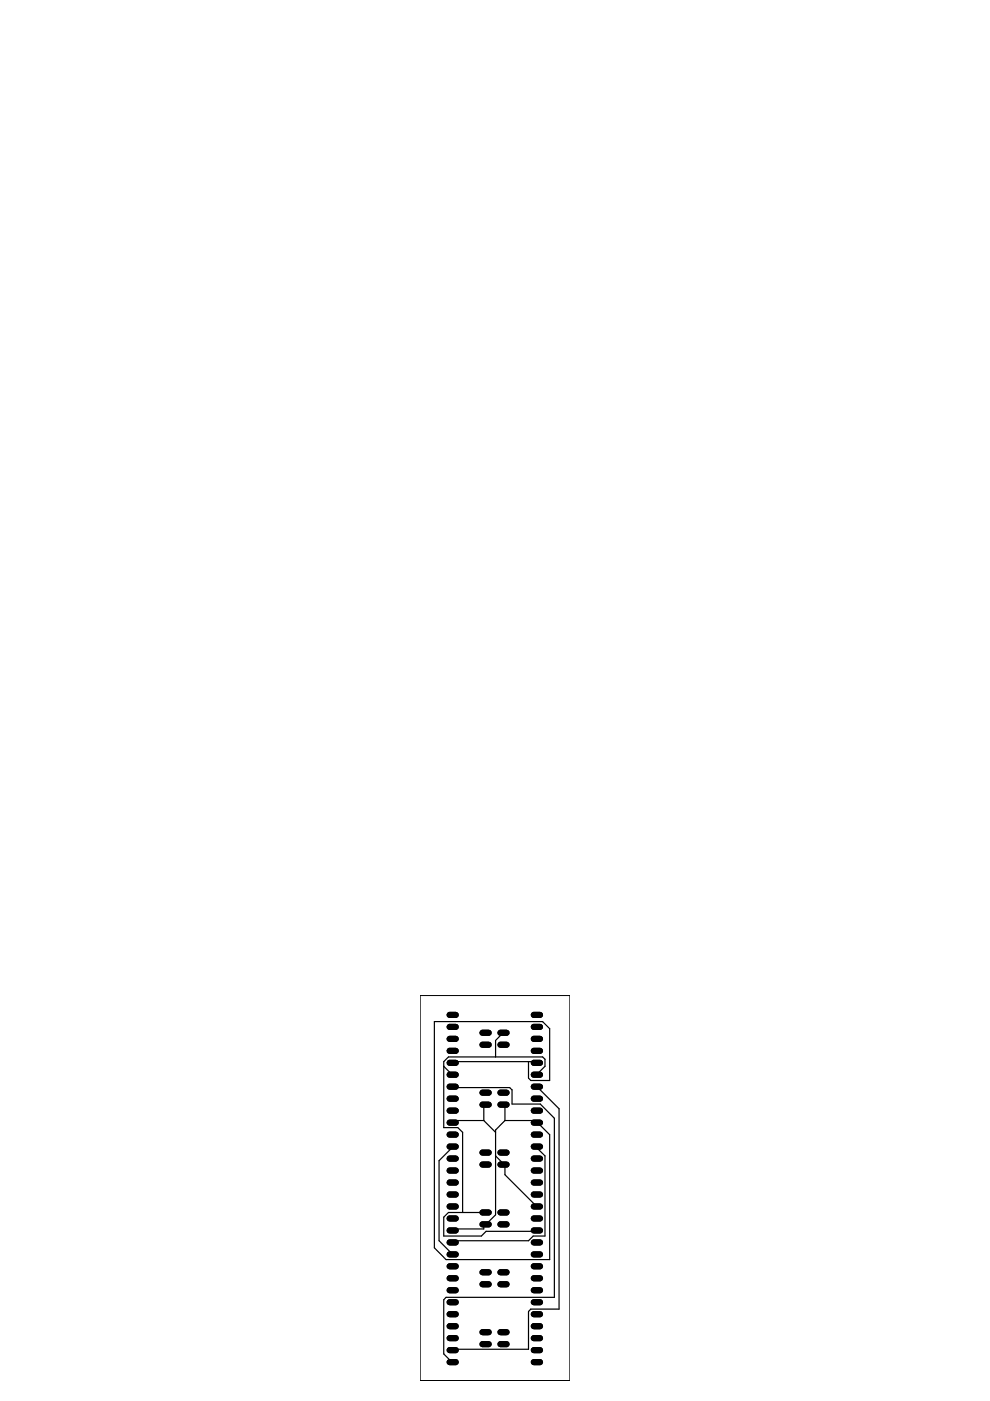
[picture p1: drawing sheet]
<svg xmlns="http://www.w3.org/2000/svg" width="210mm" height="297mm" viewBox="0 0 210 297" stroke-linecap="round" stroke-linejoin="round" font-family="sans-serif">
<g fill="none" stroke="#000" stroke-width="1.3">
<path d="M95.3 217.7h1.3M95.3 215.2h1.3M102.3 219h1.3M106.1 219h1.3M113.2 217.7h1.3M113.2 215.2h1.3M95.3 238h1.3M95.3 235.5h1.3M95.3 232.9h1.3M95.3 230.4h1.3M95.3 227.9h1.3M95.3 225.3h1.3"/>
<path d="M95.3 222.8h1.3M95.3 220.3h1.3M102.3 231.7h1.3M102.3 234.2h1.3M102.3 221.5h1.3M106.1 231.7h1.3M106.1 234.2h1.3M106.1 221.5h1.3M113.2 238h1.3M113.2 235.5h1.3M113.2 232.9h1.3M113.2 230.4h1.3"/>
<path d="M113.2 227.9h1.3M113.2 225.3h1.3M113.2 222.8h1.3M113.2 220.3h1.3M95.3 258.3h1.3M95.3 255.8h1.3M95.3 253.3h1.3M95.3 250.7h1.3M95.3 248.2h1.3M95.3 245.6h1.3M95.3 243.1h1.3M95.3 240.6h1.3"/>
<path d="M102.3 257.1h1.3M102.3 259.6h1.3M102.3 244.4h1.3M102.3 246.9h1.3M106.1 257.1h1.3M106.1 259.6h1.3M106.1 244.4h1.3M106.1 246.9h1.3M113.2 258.3h1.3M113.2 255.8h1.3M113.2 253.3h1.3M113.2 250.7h1.3"/>
<path d="M113.2 248.2h1.3M113.2 245.6h1.3M113.2 243.1h1.3M113.2 240.6h1.3M95.3 278.6h1.3M95.3 276.1h1.3M95.3 273.6h1.3M95.3 271h1.3M95.3 268.5h1.3M95.3 266h1.3M95.3 263.4h1.3M95.3 260.9h1.3"/>
<path d="M102.3 269.7h1.3M102.3 272.3h1.3M106.1 269.7h1.3M106.1 272.3h1.3M113.2 278.6h1.3M113.2 276.1h1.3M113.2 273.6h1.3M113.2 271h1.3M113.2 268.5h1.3M113.2 266h1.3M113.2 263.4h1.3M113.2 260.9h1.3"/>
<path d="M95.3 288.8h1.3M95.3 286.3h1.3M95.3 283.7h1.3M95.3 281.2h1.3M102.3 282.4h1.3M102.3 285h1.3M106.1 282.4h1.3M106.1 285h1.3M113.2 288.8h1.3M113.2 286.3h1.3M113.2 283.7h1.3M113.2 281.2h1.3"/>
</g>
<g fill="none" stroke="#000" stroke-width=".25">
<path d="M106.7 219l-1.6 1.6v3.5M94.1 226.1l1.9 1.8M96 230.4l.1 .2h12l.5 .5v3h6l2.9 3v38h-22.9l-.5 .5v11.5l1.9 1.7M96 225.3l.1-.2h17.5l.2 .2M102.6 237.6h-6.5l-.1 .4M102.6 237.6l2.5 2.5M103 234.2l-.4 .4v3M106.6 234.1l.5 .5v3M107.1 237.6l-2 2v18l-2.1 2-.4 .5v.5h-6.5l-.1 .3M112.1 225.1v3.5l.4 .5h4v-11l-1.5-1.5h-22.9v48l2.5 2.5h21.9v-26.5l-2.7-2.6-.2-.4h-6.5M113.8 230.4l4.7 4.7v42.5h-6l-.4 .5v8h-16l-.1 .2M113.8 227.9l1.7-1.8v-1.5l-.5-.5h-19.9l-1 1v14h3l1 1v17"/>
<path d="M96 243.1l-2.9 3v17l2.9 2.9M103 257.1h-7.9l-1 1v4h8l1-1h10.5l.2-.2M105.1 245.1l1.6 1.8 .4 .2v2l6.7 6.7M113.8 243.1l.2 .5 1.5 1.5v17h-2.4l-1 1h-16l-.1 .3"/>
</g>
<g fill="none" stroke="#000" stroke-width=".21">
<path d="M89.1 211.1h31.7v81.6h-31.7zM95.7 217.7h.5M95.7 215.2h.5M96 214.9v.5M96 217.5v.5M102.7 219h.5M103 218.7v.5M106.5 219h.5M106.7 218.7v.5M113.6 217.7h.5M113.6 215.2h.5M113.8 214.9v.5"/>
<path d="M113.8 217.5v.5M95.7 238h.5M95.7 235.5h.5M95.7 232.9h.5M95.7 230.4h.5M95.7 227.9h.5M95.7 225.3h.5M95.7 222.8h.5M95.7 220.3h.5M96 220v.5M96 222.5v.6M96 225.1v.5"/>
<path d="M96 227.6v.5M96 230.1v.6M96 232.7v.5M96 235.2v.5M96 237.8v.5M102.7 231.7h.5M102.7 234.2h.5M102.7 221.5h.5M103 221.3v.5M103 231.4v.5M103 234v.5M106.5 231.7h.5"/>
<path d="M106.5 234.2h.5M106.5 221.5h.5M106.7 221.3v.5M106.7 231.4v.5M106.7 234v.5M113.6 238h.5M113.6 235.5h.5M113.6 232.9h.5M113.6 230.4h.5M113.6 227.9h.5M113.6 225.3h.5M113.6 222.8h.5"/>
<path d="M113.6 220.3h.5M113.8 220v.5M113.8 222.5v.6M113.8 225.1v.5M113.8 227.6v.5M113.8 230.1v.6M113.8 232.7v.5M113.8 235.2v.5M113.8 237.8v.5M95.7 258.3h.5M95.7 255.8h.5M95.7 253.3h.5"/>
<path d="M95.7 250.7h.5M95.7 248.2h.5M95.7 245.6h.5M95.7 243.1h.5M95.7 240.6h.5M96 240.3v.5M96 242.8v.6M96 245.4v.5M96 247.9v.5M96 250.5v.5M96 253v.5M96 255.5v.6"/>
<path d="M96 258.1v.5M102.7 257.1h.5M102.7 259.6h.5M102.7 244.4h.5M102.7 246.9h.5M103 244.1v.5M103 246.7v.5M103 256.8v.5M103 259.3v.5M106.5 257.1h.5M106.5 259.6h.5M106.5 244.4h.5"/>
<path d="M106.5 246.9h.5M106.7 244.1v.5M106.7 246.7v.5M106.7 256.8v.5M106.7 259.3v.5M113.6 258.3h.5M113.6 255.8h.5M113.6 253.3h.5M113.6 250.7h.5M113.6 248.2h.5M113.6 245.6h.5M113.6 243.1h.5"/>
<path d="M113.6 240.6h.5M113.8 240.3v.5M113.8 242.8v.6M113.8 245.4v.5M113.8 247.9v.5M113.8 250.5v.5M113.8 253v.5M113.8 255.5v.6M113.8 258.1v.5M95.7 278.6h.5M95.7 276.1h.5M95.7 273.6h.5"/>
<path d="M95.7 271h.5M95.7 268.5h.5M95.7 266h.5M95.7 263.4h.5M95.7 260.9h.5M96 260.6v.5M96 263.2v.5M96 265.7v.5M96 268.2v.5M96 270.8v.5M96 273.3v.5M96 275.8v.6"/>
<path d="M96 278.4v.5M102.7 269.7h.5M102.7 272.3h.5M103 269.5v.5M103 272v.5M106.5 269.7h.5M106.5 272.3h.5M106.7 269.5v.5M106.7 272v.5M113.6 278.6h.5M113.6 276.1h.5M113.6 273.6h.5"/>
<path d="M113.6 271h.5M113.6 268.5h.5M113.6 266h.5M113.6 263.4h.5M113.6 260.9h.5M113.8 260.6v.5M113.8 263.2v.5M113.8 265.7v.5M113.8 268.2v.5M113.8 270.8v.5M113.8 273.3v.5M113.8 275.8v.6"/>
<path d="M113.8 278.4v.5M95.7 288.8h.5M95.7 286.3h.5M95.7 283.7h.5M95.7 281.2h.5M96 280.9v.5M96 283.5v.5M96 286v.5M96 288.5v.6M102.7 282.4h.5M102.7 285h.5M103 282.2v.5"/>
<path d="M103 284.7v.5M106.5 282.4h.5M106.5 285h.5M106.7 282.2v.5M106.7 284.7v.5M113.6 288.8h.5M113.6 286.3h.5M113.6 283.7h.5M113.6 281.2h.5M113.8 280.9v.5M113.8 283.5v.5M113.8 286v.5"/>
<path d="M113.8 288.5v.6"/>
</g>
</svg>
